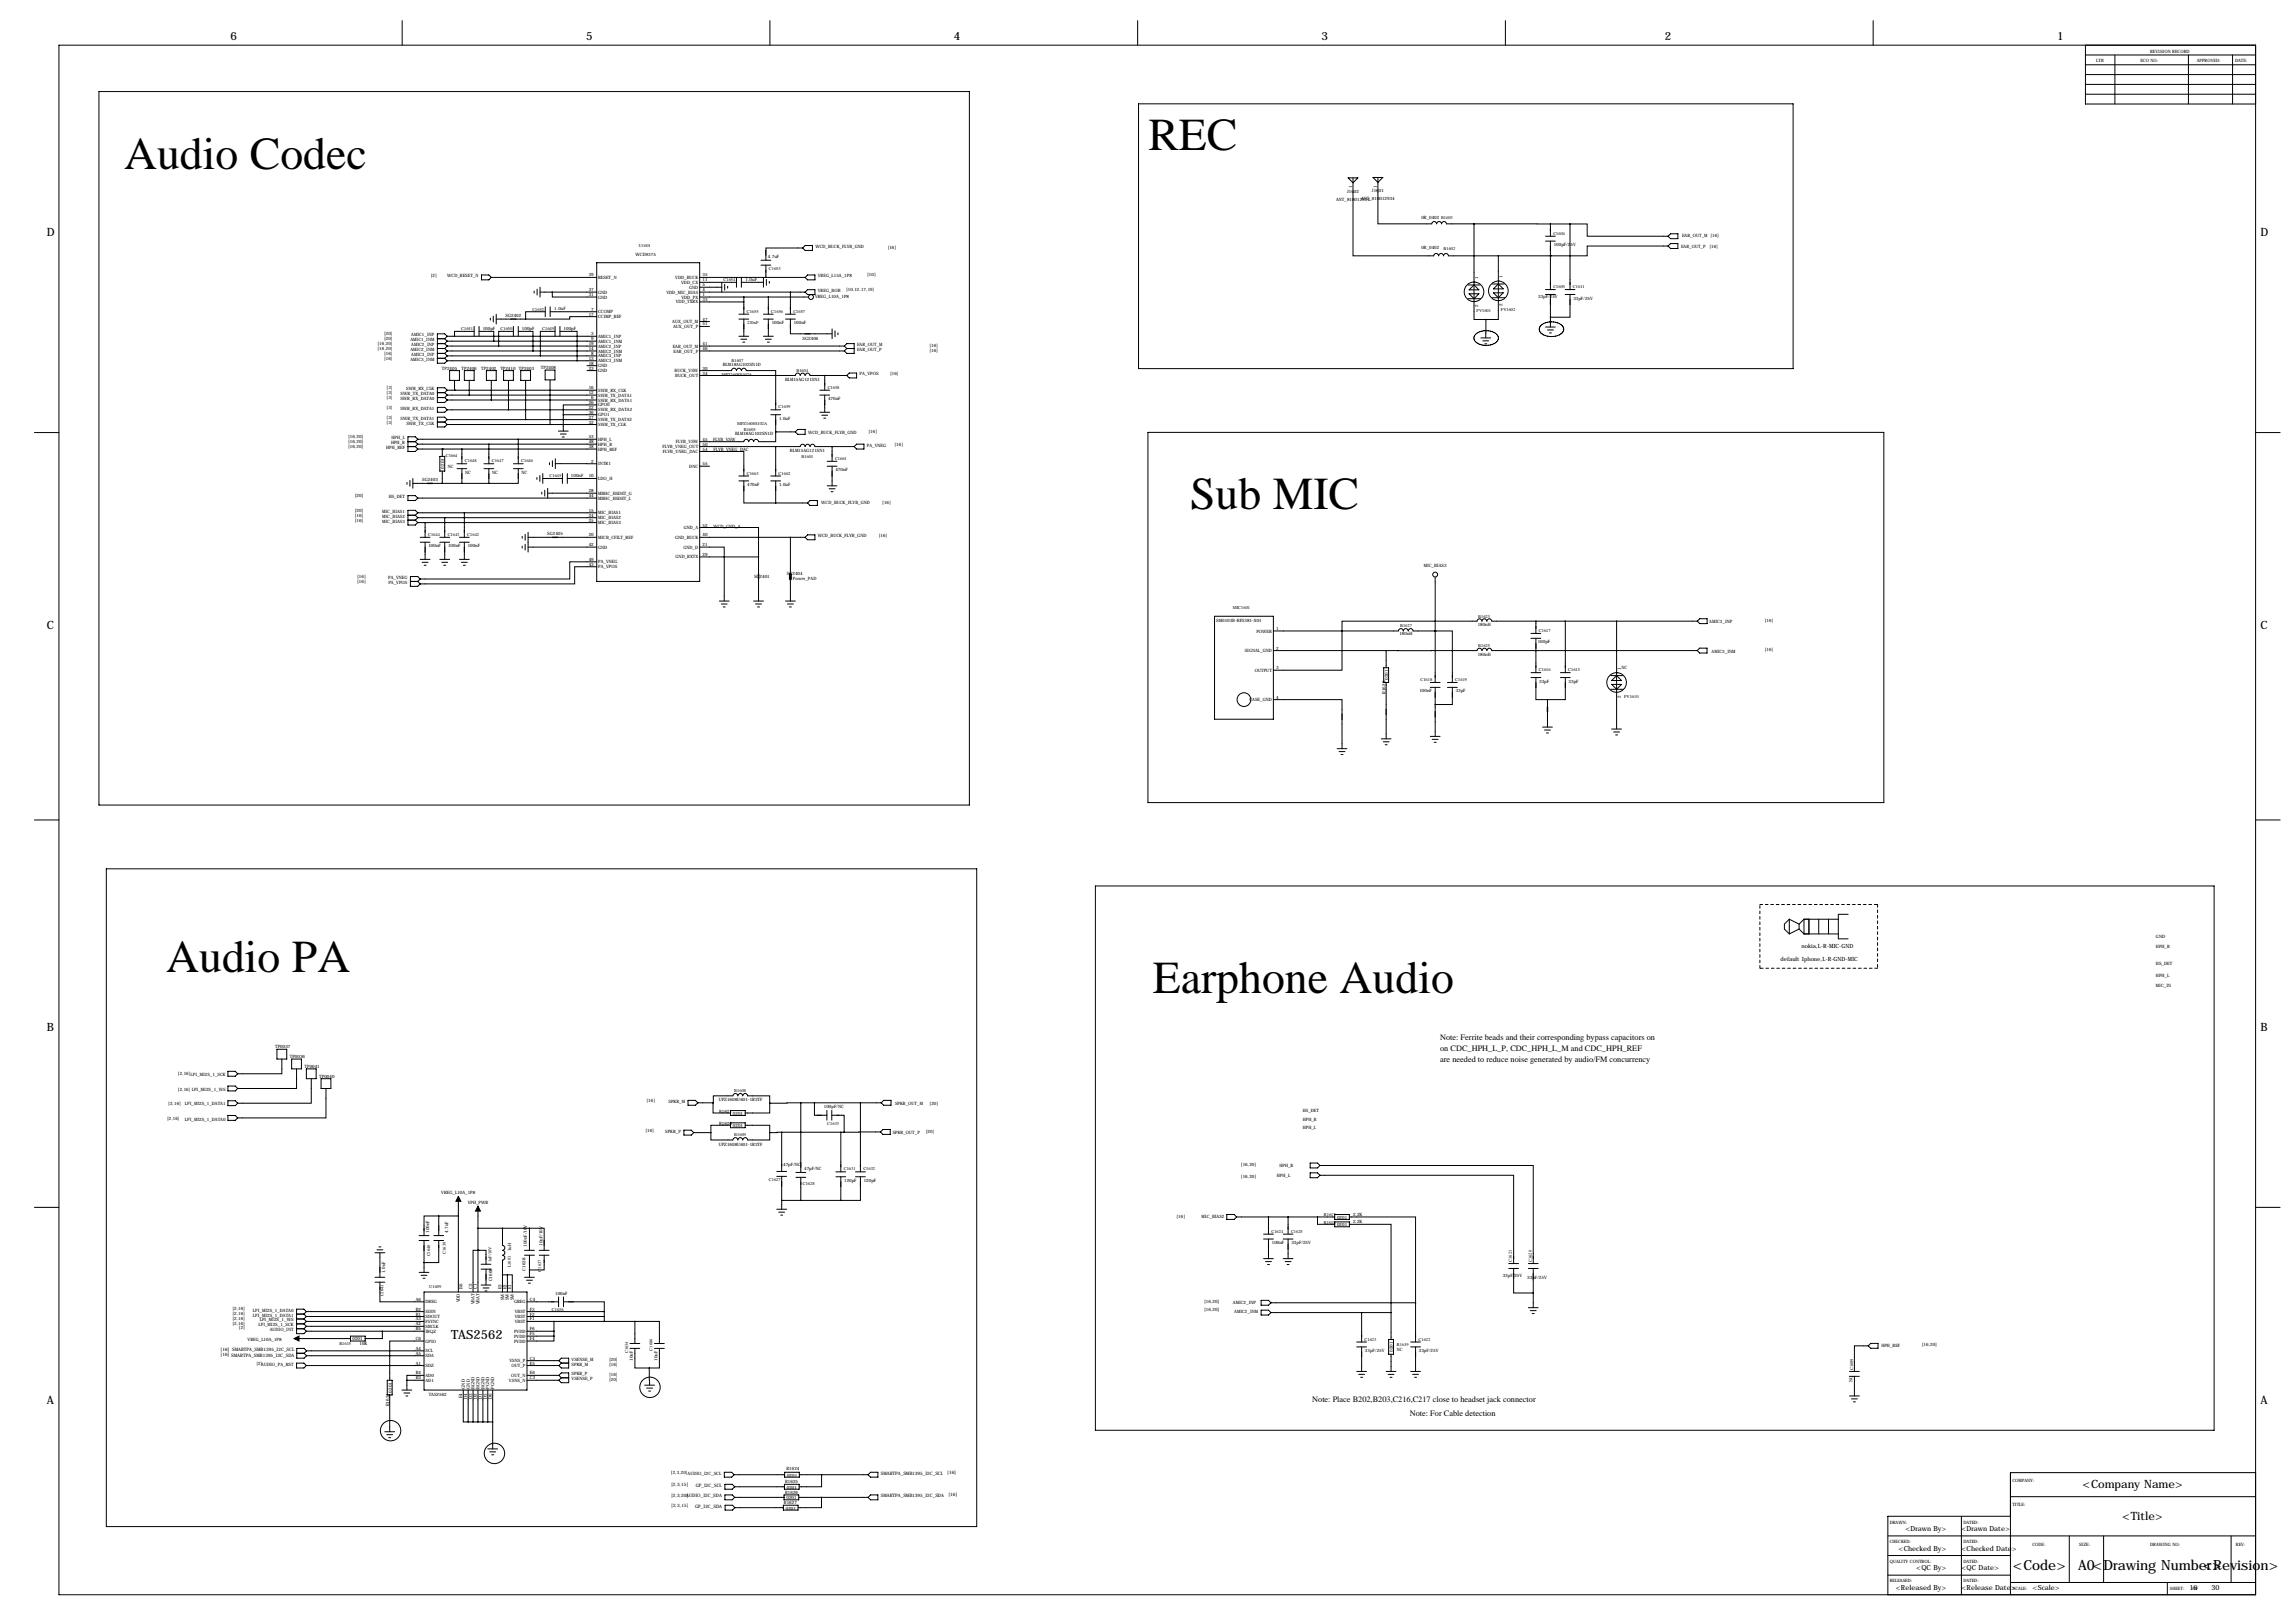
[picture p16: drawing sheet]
<svg xmlns="http://www.w3.org/2000/svg" width="1189mm" height="841mm" viewBox="0 0 1189 841" stroke-linecap="round" stroke-linejoin="round" font-family="sans-serif">
<defs><g id="words">
<g font-size="23.7">
<text x="595" y="78">REC</text>
<text x="64" y="88">Audio Codec</text>
<text x="616" y="264">Sub MIC</text>
<text x="86" y="503">Audio PA</text>
<text x="597" y="514">Earphone Audio</text>
</g>
<g font-size="7.3">
<text x="1043" y="813">&lt;Code&gt;</text>
<text x="1076" y="813">A0&lt;Drawing Number&gt;</text>
<text x="1141" y="813">&lt;Revision&gt;</text>
</g>
<text font-size="6.6" x="234" y="693">TAS2562</text>
<g font-size="5.9">
<text x="119" y="21">6</text>
<text x="304" y="21">5</text>
<text x="494" y="21">4</text>
<text x="685" y="21">3</text>
<text x="862" y="21">2</text>
<text x="1066" y="21">1</text>
<text x="24" y="122">D</text>
<text x="1171" y="122">D</text>
<text x="24" y="326">C</text>
<text x="1171" y="326">C</text>
<text x="24" y="534">B</text>
<text x="1171" y="534">B</text>
<text x="24" y="727">A</text>
<text x="1171" y="727">A</text>
<text x="1079" y="771">&lt;Company Name&gt;</text>
<text x="1099" y="787">&lt;Title&gt;</text>
</g>
<g font-size="4.3">
<text x="746" y="539">Note: Ferrite beads and their corresponding bypass capacitors on</text>
<text x="746" y="544">on CDC_HPH_L_P, CDC_HPH_L_M and CDC_HPH_REF</text>
<text x="746" y="550">are needed to reduce noise generated by audio/FM concurrency</text>
<text x="680" y="726">Note: Place B202,B203,C216,C217 close to headset jack connector</text>
<text x="730" y="734">Note: For Cable detection</text>
</g>
<g font-size="3.6">
<text x="987" y="793">&lt;Drawn By&gt;</text>
<text x="1016" y="793">&lt;Drawn Date&gt;</text>
<text x="983" y="803">&lt;Checked By&gt;</text>
<text x="1016" y="803">&lt;Checked Date&gt;</text>
<text x="993" y="813">&lt;QC By&gt;</text>
<text x="1016" y="813">&lt;QC Date&gt;</text>
<text x="982" y="824">&lt;Released By&gt;</text>
<text x="1016" y="824">&lt;Release Date&gt;</text>
<text x="1053" y="824">&lt;Scale&gt;</text>
<text x="1134" y="824">16</text>
<text x="1146" y="824">30</text>
</g>
<g font-size="3">
<text x="933" y="491">nokia,L-R-MIC-GND</text>
<text x="922" y="498">default Iphone,L-R-GND-MIC</text>
</g>
<g font-size="2.4">
<text x="114" y="700">[16] SMARTPA_SMB1395_I2C_SCL</text>
<text x="114" y="702">[16] SMARTPA_SMB1395_I2C_SDA</text>
<text x="456" y="764">SMARTPA_SMB1395_I2C_SCL</text>
<text x="491" y="764">[16]</text>
<text x="348" y="770">[2,3,15]</text>
<text x="360" y="770">GP_I2C_SCL</text>
<text x="348" y="775">[2,3,20]AUDIO_I2C_SDA</text>
<text x="456" y="776">SMARTPA_SMB1395_I2C_SDA</text>
<text x="491" y="775">[16]</text>
<text x="348" y="781">[2,3,15]</text>
<text x="360" y="781">GP_I2C_SDA</text>
</g>
<g font-size="2.3">
<text x="1114" y="27">REVISION RECORD</text>
<text x="1086" y="32">LTR</text>
<text x="1109" y="32">ECO NO:</text>
<text x="1138" y="32">APPROVED:</text>
<text x="1158" y="32">DATE:</text>
<text x="698" y="100">J1602</text>
<text x="700" y="98" transform="rotate(-90 700 98)">1</text>
<text x="711" y="100">J1601</text>
<text x="713" y="97" transform="rotate(-90 713 97)">1</text>
<text x="692" y="104">ANT_818012934</text>
<text x="705" y="104">ANT_818012934</text>
<text x="736" y="113">0R_0402 B1603</text>
<text x="805" y="122">C1604</text>
<text x="871" y="123">EAR_OUT_M [16]</text>
<text x="331" y="128">U1601</text>
<text x="422" y="128">WCD_BUCK_FLYB_GND</text>
<text x="460" y="129">[16]</text>
<text x="736" y="129">0R_0402</text>
<text x="748" y="129">B1602</text>
<text x="805" y="128">100pF/25V</text>
<text x="871" y="129">EAR_OUT_P</text>
<text x="886" y="129">[16]</text>
<text x="329" y="133">WCD9375</text>
<text x="398" y="134">4.7uF</text>
<text x="223" y="143">[2]</text>
<text x="232" y="144">WCD_RESET_N</text>
<text x="305" y="143">39</text>
<text x="364" y="143">35</text>
<text x="398" y="140">C1653</text>
<text x="424" y="144">VREG_L15A_1P8</text>
<text x="449" y="143">[10]</text>
<text x="310" y="144">RESET_N</text>
<text x="350" y="144">VDD_BUCK</text>
<text x="353" y="147">VDD_CX</text>
<text x="357" y="150">GND</text>
<text x="364" y="148">5</text>
<text x="364" y="146">11</text>
<text x="375" y="146">C1654</text>
<text x="386" y="145">1.0uF</text>
<text x="766" y="145" transform="rotate(-90 766 145)">1</text>
<text x="778" y="144" transform="rotate(-90 778 144)">1</text>
<text x="805" y="149">C1605</text>
<text x="815" y="149">C1611</text>
<text x="305" y="153">31</text>
<text x="305" y="151">37</text>
<text x="310" y="155">GND</text>
<text x="310" y="152">GND</text>
<text x="345" y="152">VDD_MIC_BIAS</text>
<text x="353" y="155">VDD_PX</text>
<text x="364" y="153">1</text>
<text x="364" y="151">4</text>
<text x="364" y="156">33</text>
<text x="422" y="154">VREG_L10A_1P8</text>
<text x="424" y="151">VREG_BOB</text>
<text x="438" y="151">[10,12,17,19]</text>
<text x="797" y="154">33pF/25V</text>
<text x="815" y="155">33pF/25V</text>
<text x="276" y="161">C1652</text>
<text x="287" y="161">1.0uF</text>
<text x="306" y="161">7</text>
<text x="350" y="157">VDD_TXRX</text>
<text x="387" y="162">C1655</text>
<text x="400" y="162">C1656</text>
<text x="411" y="162">C1657</text>
<text x="765" y="162">FV1601</text>
<text x="766" y="159" transform="rotate(-90 766 159)">2</text>
<text x="777" y="161">FV1602</text>
<text x="778" y="159" transform="rotate(-90 778 159)">2</text>
<text x="262" y="164">SG2402</text>
<text x="305" y="164">17</text>
<text x="310" y="162">CCOMP</text>
<text x="310" y="165">CCIMP_REF</text>
<text x="348" y="167">AUX_OUT_M</text>
<text x="364" y="166">47</text>
<text x="387" y="168">220nF</text>
<text x="400" y="168">100nF</text>
<text x="411" y="168">100nF</text>
<text x="199" y="174">[20]</text>
<text x="239" y="171">C1651</text>
<text x="250" y="171">100pF</text>
<text x="259" y="171">C1650</text>
<text x="270" y="171">100pF</text>
<text x="281" y="171">C1649</text>
<text x="292" y="171">100pF</text>
<text x="306" y="174">3</text>
<text x="349" y="170">AUX_OUT_P</text>
<text x="364" y="169">51</text>
<text x="196" y="179">[16,20]</text>
<text x="199" y="176">[20]</text>
<text x="213" y="177">AMIC1_INM</text>
<text x="213" y="174">AMIC1_INP</text>
<text x="213" y="179">AMIC2_INP</text>
<text x="305" y="179">19</text>
<text x="306" y="176">9</text>
<text x="310" y="175">AMIC1_INP</text>
<text x="310" y="178">AMIC1_INM</text>
<text x="364" y="179">41</text>
<text x="416" y="176">SG2406</text>
<text x="444" y="179">EAR_OUT_M</text>
<text x="481" y="180">[16]</text>
<text x="196" y="181">[16,20]</text>
<text x="199" y="184">[16]</text>
<text x="213" y="182">AMIC2_INM</text>
<text x="213" y="184">AMIC3_INP</text>
<text x="305" y="181">14</text>
<text x="306" y="184">8</text>
<text x="310" y="185">AMIC3_INP</text>
<text x="310" y="183">AMIC2_INM</text>
<text x="310" y="180">AMIC2_INP</text>
<text x="349" y="180">EAR_OUT_M</text>
<text x="349" y="183">EAR_OUT_P</text>
<text x="364" y="181">46</text>
<text x="444" y="182">EAR_OUT_P</text>
<text x="481" y="182">[16]</text>
<text x="199" y="186">[16]</text>
<text x="213" y="187">AMIC3_INM</text>
<text x="229" y="191">TP2405</text>
<text x="239" y="191">TP2406</text>
<text x="249" y="191">TP2402</text>
<text x="259" y="191">TP2410 TP2403</text>
<text x="280" y="191">TP2408</text>
<text x="305" y="186">13</text>
<text x="305" y="189">18</text>
<text x="305" y="191">23</text>
<text x="310" y="188">AMIC3_INM</text>
<text x="310" y="190">GND</text>
<text x="364" y="191">30</text>
<text x="374" y="190">BLM18AG102SN1D</text>
<text x="379" y="187">B1607</text>
<text x="310" y="193">GND</text>
<text x="349" y="193">BUCK_VSW</text>
<text x="350" y="195">BUCK_OUT</text>
<text x="364" y="194">34</text>
<text x="374" y="195">MPZ1608S102A</text>
<text x="407" y="197">BLM15AG121SN1</text>
<text x="413" y="193">B1604</text>
<text x="445" y="194">PA_VPOS</text>
<text x="461" y="194">[16]</text>
<text x="200" y="202">[3]</text>
<text x="210" y="202">SWR_RX_CLK</text>
<text x="305" y="202">16</text>
<text x="310" y="203">SWR_RX_CLK</text>
<text x="429" y="201">C1658</text>
<text x="200" y="204">[3]</text>
<text x="200" y="207">[3]</text>
<text x="207" y="207">SWR_RX_DATA0</text>
<text x="208" y="205">SWR_TX_DATA0</text>
<text x="305" y="204">12</text>
<text x="305" y="209">26</text>
<text x="306" y="207">6</text>
<text x="310" y="208">SWR_RX_DATA1</text>
<text x="310" y="205">SWR_TX_DATA1</text>
<text x="429" y="207">470nF</text>
<text x="200" y="212">[3]</text>
<text x="207" y="212">SWR_RX_DATA1</text>
<text x="305" y="212">22</text>
<text x="305" y="214">36</text>
<text x="310" y="213">SWR_RX_DATA2</text>
<text x="310" y="211">GPO0</text>
<text x="310" y="216">GPO1</text>
<text x="403" y="212">C1659</text>
<text x="200" y="217">[3]</text>
<text x="200" y="219">[3]</text>
<text x="208" y="217">SWR_TX_DATA1</text>
<text x="211" y="220">SWR_TX_CLK</text>
<text x="305" y="217">27</text>
<text x="305" y="219">32</text>
<text x="310" y="218">SWR_TX_DATA2</text>
<text x="310" y="221">SWR_TX_CLK</text>
<text x="382" y="220">MPZ1608S102A</text>
<text x="404" y="217">1.0uF</text>
<text x="180" y="227">[16,20]</text>
<text x="203" y="228">HPH_L</text>
<text x="305" y="227">53</text>
<text x="381" y="226">BLM18AG102SN1D</text>
<text x="385" y="223">B1605</text>
<text x="419" y="225">WCD_BUCK_FLYB_GND</text>
<text x="450" y="224">[16]</text>
<text x="180" y="230">[16,20]</text>
<text x="180" y="232">[16,20]</text>
<text x="200" y="233">HPH_REF</text>
<text x="203" y="230">HPH_R</text>
<text x="305" y="232">38</text>
<text x="305" y="230">48</text>
<text x="310" y="233">HPH_REF</text>
<text x="310" y="231">HPH_R</text>
<text x="310" y="228">HPH_L</text>
<text x="343" y="232">FLYB_VNEG_OUT</text>
<text x="350" y="230">FLYB_VSW</text>
<text x="364" y="228">45</text>
<text x="364" y="231">50</text>
<text x="364" y="233">54</text>
<text x="369" y="229">FLYB_VSW</text>
<text x="370" y="234">FLYB_VNEG_DAC</text>
<text x="449" y="231">PA_VNEG</text>
<text x="463" y="231">[16]</text>
<text x="231" y="237">C1664</text>
<text x="241" y="239">C1648</text>
<text x="255" y="239">C1647</text>
<text x="270" y="239">C1646</text>
<text x="306" y="240">2</text>
<text x="343" y="235">FLYB_VNEG_DAC</text>
<text x="409" y="234">BLM15AG121SN1</text>
<text x="415" y="237">B1601</text>
<text x="433" y="238">C1661</text>
<text x="230" y="243" transform="rotate(-90 230 243)">0201</text>
<text x="232" y="243">NC</text>
<text x="241" y="245">NC</text>
<text x="255" y="245">NC</text>
<text x="270" y="245">NC</text>
<text x="310" y="241">INTR1</text>
<text x="357" y="242">DNC</text>
<text x="364" y="241">55</text>
<text x="387" y="246">C1663</text>
<text x="403" y="246">C1662</text>
<text x="433" y="244">470nF</text>
<text x="219" y="249">SG2403</text>
<text x="285" y="247">C1645</text>
<text x="296" y="247">100nF</text>
<text x="305" y="247">10</text>
<text x="310" y="249">LDO_H</text>
<text x="387" y="252">470nF</text>
<text x="404" y="252">1.0uF</text>
<text x="184" y="258">[20]</text>
<text x="201" y="258">HS_DET</text>
<text x="305" y="255">28</text>
<text x="305" y="257">44</text>
<text x="310" y="256">MBHC_HSDET_G</text>
<text x="310" y="259">MBHC_HSDET_L</text>
<text x="425" y="261">WCD_BUCK_FLYB_GND</text>
<text x="457" y="261">[16]</text>
<text x="184" y="265">[20]</text>
<text x="184" y="268">[16]</text>
<text x="198" y="266">MIC_BIAS1</text>
<text x="198" y="268">MIC_BIAS2</text>
<text x="305" y="265">15</text>
<text x="305" y="268">24</text>
<text x="310" y="266">MIC_BIAS1</text>
<text x="310" y="269">MIC_BIAS2</text>
<text x="184" y="270">[16]</text>
<text x="198" y="271">MIC_BIAS3</text>
<text x="305" y="270">25</text>
<text x="310" y="271">MIC_BIAS3</text>
<text x="354" y="274">GND_A</text>
<text x="364" y="273">52</text>
<text x="370" y="273">WCD_GND_A</text>
<text x="222" y="278">C1644</text>
<text x="232" y="278">C1643</text>
<text x="242" y="278">C1642</text>
<text x="283" y="277">SG2405</text>
<text x="305" y="278">20</text>
<text x="310" y="279">MICB_CFILT_REF</text>
<text x="350" y="279">GND_BUCK</text>
<text x="364" y="278">40</text>
<text x="424" y="278">WCD_BUCK_FLYB_GND</text>
<text x="455" y="278">[16]</text>
<text x="222" y="283">100nF</text>
<text x="232" y="283">100nF</text>
<text x="242" y="283">100nF</text>
<text x="305" y="283">42</text>
<text x="310" y="284">GND</text>
<text x="354" y="284">GND_D</text>
<text x="364" y="283">21</text>
<text x="364" y="288">29</text>
<text x="305" y="293">43</text>
<text x="305" y="291">49</text>
<text x="310" y="292">PA_VNEG</text>
<text x="350" y="289">GND_RXTX</text>
<text x="738" y="294">MIC_BIAS3</text>
<text x="185" y="299">[16]</text>
<text x="201" y="300">PA_VNEG</text>
<text x="310" y="294">PA_VPOS</text>
<text x="391" y="299">SG2401</text>
<text x="408" y="298">SG2404</text>
<text x="185" y="302">[16]</text>
<text x="201" y="302">PA_VPOS</text>
<text x="411" y="300">Power_PAD</text>
<text x="639" y="315">MIC1601</text>
<text x="630" y="322">SM0103B-RFS381-X01</text>
<text x="766" y="320">B1623</text>
<text x="885" y="322">AMIC3_INP</text>
<text x="914" y="322">[16]</text>
<text x="651" y="328">POWER</text>
<text x="661" y="326">1</text>
<text x="725" y="329">180nH</text>
<text x="725" y="325">B1627</text>
<text x="765" y="324">180nH</text>
<text x="797" y="327">C1617</text>
<text x="766" y="335">B1625</text>
<text x="797" y="333">100pF</text>
<text x="645" y="338">SIGNAL_GND</text>
<text x="661" y="336">2</text>
<text x="765" y="340">180nH</text>
<text x="887" y="338">AMIC3_INM</text>
<text x="914" y="337">[16]</text>
<text x="650" y="348">OUTPUT</text>
<text x="661" y="347">3</text>
<text x="797" y="348">C1616</text>
<text x="812" y="348">C1615</text>
<text x="840" y="347" transform="rotate(-90 840 347)">1</text>
<text x="840" y="346">NC</text>
<text x="719" y="352" transform="rotate(-90 719 352)">0201</text>
<text x="736" y="353">C1618</text>
<text x="754" y="353">C1619</text>
<text x="797" y="354">33pF</text>
<text x="813" y="354">33pF</text>
<text x="718" y="359" transform="rotate(-90 718 359)">R1628</text>
<text x="735" y="359">100nF</text>
<text x="754" y="359">33pF</text>
<text x="647" y="363">CASE_GND</text>
<text x="661" y="362">4</text>
<text x="840" y="361" transform="rotate(-90 840 361)">2</text>
<text x="841" y="361">FV1610</text>
<text x="1117" y="486">GND</text>
<text x="1117" y="491">HPH_R</text>
<text x="1117" y="500">HS_DET</text>
<text x="1117" y="506">HPH_L</text>
<text x="1117" y="511">MIC_IN</text>
<text x="143" y="543">TP0037</text>
<text x="150" y="548">TP0036</text>
<text x="92" y="557">[2,16]LPI_MI2S_1_SCK</text>
<text x="158" y="553">TP0041</text>
<text x="165" y="558">TP0040</text>
<text x="92" y="565">[2,16] LPI_MI2S_1_WS</text>
<text x="380" y="565">B1608</text>
<text x="87" y="572">[2,16]</text>
<text x="96" y="573">LPI_MI2S_1_DATA1</text>
<text x="335" y="571">[16]</text>
<text x="346" y="571">SPKR_M</text>
<text x="372" y="571">UPZ1608U601-1R3TF</text>
<text x="427" y="574">100pF/NC</text>
<text x="464" y="572">SPKR_OUT_M</text>
<text x="482" y="572">[20]</text>
<text x="675" y="576">HS_DET</text>
<text x="87" y="580">[2,16]</text>
<text x="96" y="580">LPI_MI2S_1_DATA0</text>
<text x="373" y="576">R1621</text>
<text x="380" y="578">0201</text>
<text x="675" y="581">HPH_R</text>
<text x="334" y="587">[16]</text>
<text x="345" y="587">SPKR_P</text>
<text x="373" y="583">R1620</text>
<text x="380" y="584">0201</text>
<text x="429" y="583">C1633</text>
<text x="462" y="587">SPKR_OUT_P</text>
<text x="480" y="587">[20]</text>
<text x="675" y="585">HPH_L</text>
<text x="372" y="593">UPZ1608U601-1R3TF</text>
<text x="380" y="588">B1609</text>
<text x="406" y="604">47pF/NC</text>
<text x="643" y="604">[16,20]</text>
<text x="663" y="605">HPH_R</text>
<text x="398" y="612">C1627</text>
<text x="417" y="606">47pF/NC</text>
<text x="437" y="606">C1631</text>
<text x="447" y="606">C1632</text>
<text x="643" y="610">[16,20]</text>
<text x="661" y="610">HPH_L</text>
<text x="416" y="614">C1628</text>
<text x="437" y="612">120pF</text>
<text x="447" y="612">120pF</text>
<text x="229" y="618">VREG_L10A_1P8</text>
<text x="242" y="623">VPH_PWR</text>
<text x="701" y="630">2.2K</text>
<text x="609" y="631">[16]</text>
<text x="622" y="631">MIC_BIAS2</text>
<text x="686" y="630">R1617</text>
<text x="686" y="634">R1618</text>
<text x="693" y="631">0201</text>
<text x="693" y="635">0201</text>
<text x="701" y="634">2.2K</text>
<text x="222" y="639" transform="rotate(-90 222 639)">100nF</text>
<text x="232" y="639" transform="rotate(-90 232 639)">4.7uF</text>
<text x="659" y="638">C1624</text>
<text x="669" y="638">C1625</text>
<text x="273" y="646" transform="rotate(-90 273 646)">100nF/10V</text>
<text x="281" y="645" transform="rotate(-90 281 645)">10uF/10V</text>
<text x="659" y="644">100nF</text>
<text x="669" y="644">33pF/25V</text>
<text x="223" y="651" transform="rotate(-90 223 651)">C1640</text>
<text x="231" y="649" transform="rotate(-90 231 649)">C1639</text>
<text x="255" y="654" transform="rotate(-90 255 654)">1uF/10V</text>
<text x="265" y="648" transform="rotate(-90 265 648)">1uH</text>
<text x="783" y="654" transform="rotate(-90 783 654)">C1621</text>
<text x="793" y="654" transform="rotate(-90 793 654)">C1620</text>
<text x="199" y="659" transform="rotate(-90 199 659)">1.0uF</text>
<text x="265" y="657" transform="rotate(-90 265 657)">L1601</text>
<text x="272" y="658" transform="rotate(-90 272 658)">C1638</text>
<text x="280" y="659" transform="rotate(-90 280 659)">C1637</text>
<text x="255" y="664" transform="rotate(-90 255 664)">C1666</text>
<text x="778" y="661">33pF/25V</text>
<text x="791" y="663">33pF/25V</text>
<text x="199" y="672" transform="rotate(-90 199 672)">C1641</text>
<text x="222" y="667">U1609</text>
<text x="240" y="668" transform="rotate(-90 240 668)">B6</text>
<text x="245" y="668" transform="rotate(-90 245 668)">C2</text>
<text x="247" y="668" transform="rotate(-90 247 668)">C1</text>
<text x="260" y="668" transform="rotate(-90 260 668)">E3</text>
<text x="262" y="668" transform="rotate(-90 262 668)">E2</text>
<text x="265" y="668" transform="rotate(-90 265 668)">E1</text>
<text x="288" y="671">100nF</text>
<text x="215" y="674">A6</text>
<text x="220" y="675">DREG</text>
<text x="238" y="675" transform="rotate(-90 238 675)">VDD</text>
<text x="246" y="676" transform="rotate(-90 246 676)">VBAT</text>
<text x="248" y="676" transform="rotate(-90 248 676)">VBAT</text>
<text x="261" y="674" transform="rotate(-90 261 674)">SW</text>
<text x="264" y="674" transform="rotate(-90 264 674)">SW</text>
<text x="266" y="674" transform="rotate(-90 266 674)">SW</text>
<text x="266" y="675">GREG</text>
<text x="275" y="674">C4</text>
<text x="624" y="675">[16,20]</text>
<text x="639" y="676">AMIC2_INP</text>
<text x="120" y="678">[2,16]</text>
<text x="120" y="681">[2,16]</text>
<text x="120" y="684">[2,16]</text>
<text x="131" y="679">LPI_MI2S_1_DATA0</text>
<text x="131" y="682">LPI_MI2S_1_DATA1</text>
<text x="215" y="684">A3</text>
<text x="215" y="679">B2</text>
<text x="215" y="681">B1</text>
<text x="220" y="680">SDIN</text>
<text x="220" y="683">SDOUT</text>
<text x="267" y="680">VBST</text>
<text x="267" y="683">VBST</text>
<text x="275" y="679">F3</text>
<text x="275" y="681">F2</text>
<text x="275" y="684">F1</text>
<text x="286" y="679">C1636</text>
<text x="624" y="679">[16,20]</text>
<text x="639" y="680">AMIC2_INM</text>
<text x="120" y="686">[2,16]</text>
<text x="124" y="689">[2]</text>
<text x="134" y="687">LPI_MI2S_1_SCK</text>
<text x="135" y="684">LPI_MI2S_1_WS</text>
<text x="140" y="690">AUDIO_INT</text>
<text x="215" y="686">A2</text>
<text x="215" y="689">B5</text>
<text x="220" y="685">FSYNC</text>
<text x="220" y="688">SBCLK</text>
<text x="267" y="685">VBST</text>
<text x="275" y="689">F6</text>
<text x="128" y="695">VREG_L10A_1P8</text>
<text x="183" y="694">0201</text>
<text x="215" y="694">C6</text>
<text x="220" y="690">IRQZ</text>
<text x="220" y="695">GPIO</text>
<text x="266" y="693">PVDD</text>
<text x="266" y="695">PVDD</text>
<text x="266" y="690">PVDD</text>
<text x="275" y="692">F5</text>
<text x="275" y="694">F4</text>
<text x="707" y="694">C1623</text>
<text x="735" y="694">C1622</text>
<text x="176" y="697">R1615</text>
<text x="186" y="697">10K</text>
<text x="215" y="699">A4</text>
<text x="215" y="702">A5</text>
<text x="220" y="701">SCL</text>
<text x="325" y="701" transform="rotate(-90 325 701)">C1634</text>
<text x="338" y="700" transform="rotate(-90 338 700)">C1686</text>
<text x="707" y="700">33pF/25V</text>
<text x="722" y="700" transform="rotate(-90 722 700)">0201</text>
<text x="724" y="697">R1619</text>
<text x="724" y="700">NC</text>
<text x="735" y="700">33pF/25V</text>
<text x="975" y="698">HPH_REF</text>
<text x="996" y="697">[16,20]</text>
<text x="133" y="707">[2]AUDIO_PA_RST</text>
<text x="215" y="707">A1</text>
<text x="220" y="703">SDA</text>
<text x="264" y="706">VSNS_P</text>
<text x="275" y="707">E5</text>
<text x="275" y="704">C5</text>
<text x="296" y="705">VSENSE_M</text>
<text x="296" y="707">SPKR_M</text>
<text x="316" y="705">[20]</text>
<text x="316" y="708">[16]</text>
<text x="328" y="705" transform="rotate(-90 328 705)">10uF</text>
<text x="341" y="705" transform="rotate(-90 341 705)">10uF</text>
<text x="215" y="712">B4</text>
<text x="220" y="708">SDZ</text>
<text x="220" y="713">AD0</text>
<text x="265" y="713">OUT_N</text>
<text x="265" y="708">OUT_P</text>
<text x="275" y="712">E6</text>
<text x="296" y="712">SPKR_P</text>
<text x="316" y="713">[16]</text>
<text x="960" y="710" transform="rotate(-90 960 710)">C1689</text>
<text x="215" y="714">B3</text>
<text x="220" y="716">AD1</text>
<text x="241" y="719" transform="rotate(-90 241 719)">GND</text>
<text x="243" y="719" transform="rotate(-90 243 719)">GND</text>
<text x="246" y="719" transform="rotate(-90 246 719)">BGND</text>
<text x="248" y="719" transform="rotate(-90 248 719)">BGND</text>
<text x="251" y="719" transform="rotate(-90 251 719)">BGND</text>
<text x="253" y="719" transform="rotate(-90 253 719)">PGND</text>
<text x="256" y="719" transform="rotate(-90 256 719)">PGND</text>
<text x="264" y="716">VSNS_N</text>
<text x="275" y="714">C3</text>
<text x="296" y="715">VSENSE_P</text>
<text x="316" y="715">[20]</text>
<text x="960" y="716" transform="rotate(-90 960 716)">NC</text>
<text x="203" y="721" transform="rotate(-90 203 721)">0201</text>
<text x="222" y="723">TAS2562</text>
<text x="239" y="724" transform="rotate(-90 239 724)">E4</text>
<text x="242" y="724" transform="rotate(-90 242 724)">D4</text>
<text x="245" y="724" transform="rotate(-90 245 724)">D3</text>
<text x="247" y="724" transform="rotate(-90 247 724)">D2</text>
<text x="250" y="724" transform="rotate(-90 250 724)">D1</text>
<text x="252" y="724" transform="rotate(-90 252 724)">D5</text>
<text x="255" y="724" transform="rotate(-90 255 724)">D6</text>
<text x="202" y="728" transform="rotate(-90 202 728)">R1631</text>
<text x="407" y="761">R1624</text>
<text x="348" y="764">[2,3,20]AUDIO_I2C_SCL</text>
<text x="408" y="765">0201</text>
<text x="1042" y="768">COMPANY:</text>
<text x="407" y="768">R1625</text>
<text x="407" y="774">R1626</text>
<text x="408" y="771">0201</text>
<text x="406" y="779">R1627</text>
<text x="407" y="777">0201</text>
<text x="407" y="782">0201</text>
<text x="1042" y="780">TITLE:</text>
<text x="979" y="789">DRAWN:</text>
<text x="1017" y="789">DATED:</text>
<text x="979" y="799">CHECKED:</text>
<text x="1017" y="799">DATED:</text>
<text x="1053" y="801">CODE:</text>
<text x="1077" y="801">SIZE:</text>
<text x="1114" y="801">DRAWING NO:</text>
<text x="1158" y="801">REV:</text>
<text x="979" y="810">QUALITY CONTROL:</text>
<text x="1017" y="810">DATED:</text>
<text x="979" y="820">RELEASED:</text>
<text x="1017" y="820">DATED:</text>
<text x="1043" y="823">SCALE:</text>
<text x="1124" y="823">SHEET:</text>
<text x="1136" y="823">OF</text>
</g>
</g></defs>
<g fill="none" stroke="#000" stroke-width=".52">
<path d="M208 11v12M399 11v12M589 11v12M780 11v12M970 11v12M31 23h1137v803h-1137zM1080 23v31h88M1080 39h88M1080 28h88M1080 34h88M1096 28v26M1134 28v26"/>
<path d="M1157 28v26M51 47h451v370h-451zM590 54h339v137h-339zM1080 44h88M1080 49h88M698 92h5l-2 3zM701 92v41h42a1.3 1.3 0 0 1 1-2 1.3 1.3 0 0 1 1 2 1.4 1.4 0 0 1 2-2 1.3 1.3 0 0 1 1 2 1.3 1.3 0 0 1 1-2 1.3 1.3 0 0 1 1 2h53M711 92h5l-2 2zM714 92v24h28a1.3 1.3 0 0 1 1-1 1.3 1.3 0 0 1 1 1 1.3 1.3 0 0 1 1-1 1.3 1.3 0 0 1 2 1 1.3 1.3 0 0 1 1-1 1.3 1.3 0 0 1 1 1h15M764 116v49h6M764 116h39M803 116v6"/>
<path d="M803 116h10M813 116h9v6h42M813 116v34M309 136h53v165h-53zM394 137h5M394 135h5M397 137v7M416 128h-19v7M417 127h4v3h-4l-1-2zM776 133v32h-6M801 122h5M801 125h5"/>
<path d="M803 133h.1M803 125v25M864 127h-42v6h-19M864 127l1-1h4v3h-4zM864 122l1-1h4v3h-4zM249 142h4l2 2-2 1h-4zM255 144h54M277 151v1M278 150v3M280 151h29M280 149v5M282 159v5"/>
<path d="M285 159v5M286 151v3h23M362 154h57M362 151h55M362 149h12M362 146h20M362 156h23M362 144h55M374 146v5M375 147v3M377 148v1M382 144v5"/>
<path d="M384 146h11M384 144v5M385 154v9M395 144v5M397 145v3M398 154v9M399 146v1M409 151v12M418 150h4v3h-4l-1-2zM418 142h4v3h-4l-1-1zM761 155h6M761 148h6"/>
<path d="M761 152h5l-2 3zM761 150l3-2 2 2zM764 146h.1M773 154h6M773 147h6M774 152h5l-3 2zM776 146h1M776 147l3 3h-5zM801 150h5M801 153h5M803 153v16M811 150h5"/>
<path d="M811 153h5M813 153v11h-10M227 175h3M227 178h3M230 175l2 2M230 178l2 1M232 174h77M232 177h77M232 179h77M232 174l-2-1h-3v15h3l2-1M232 174l-2 1M232 177l-2 1"/>
<path d="M232 179l-2 2M246 172h-11v2M246 169v5M248 172h8v5M248 169v5M254 165v1M256 164v3M257 165h8M257 163v5M266 172h-8v7M266 169v5M267 165h5"/>
<path d="M268 172h8v10M268 169v5M282 161h-10v4M285 161h24M288 172h-8v12M288 169v5M290 172h9v15M290 169v5M309 164h-14v1h-23M362 179h75M362 167h6M362 169h6"/>
<path d="M383 174h5M383 165h5M383 163h5M384 176h3M385 177h1M385 165v9M395 174h6M395 165h6M395 163h6M396 176h4M398 177h1M398 165v9"/>
<path d="M407 165h5M407 163h5M409 165v8h8M420 173h11M431 170v5M433 171v3M434 172v1M437 179l2-1h3v5h-3l-2-1M437 179l2 2M764 173a8 8 0 0 1 12 1 5 5 0 0 1-6 5 5 5 0 0 1-6-5zM767 175h5M768 177h3"/>
<path d="M769 178h1M770 165v10M798 169a8 8 0 0 1 12 1 5 5 0 0 1-6 4 5 5 0 0 1-6-5zM801 169h5M802 171h3M803 172h1M227 181h3M227 183h3M227 186h3M230 181l2 1M230 183l2 1M230 186l2 1"/>
<path d="M232 184h77M232 187h77M232 182h77M232 182l-2 1M232 184l-2 2M233 192h5v5h-5zM235 197v5M241 192h5v5h-5zM243 197v8M252 192h5v5h-5zM255 197v10M261 192h5v5h-5z"/>
<path d="M263 197v15M270 192h5v5h-5zM272 197v20M282 192h5v5h-5zM285 197v23M304 189h5M304 192h5M362 192h17a1.3 1.3 0 0 1 1-1 1.3 1.3 0 0 1 2 1 1.3 1.3 0 0 1 1-1 1.3 1.3 0 0 1 1 1 1.3 1.3 0 0 1 1-1 1.3 1.3 0 0 1 2 1h15v2M362 194h50a1.3 1.3 0 0 1 1-1 1.3 1.3 0 0 1 2 1 1.3 1.3 0 0 1 1-1 1.3 1.3 0 0 1 1 1 1.3 1.3 0 0 1 1-1 1.3 1.3 0 0 1 2 1h19M362 182h75M402 194h.1M402 194v18"/>
<path d="M427 194v8M439 181h3M439 181l-2 1M439 194l1-1h4v3h-4zM227 211h3l2 1-2 2h-3zM227 203h3M227 206h3M227 219h3M230 203l2 2M230 206l2 1M230 219l2 1M232 207h77"/>
<path d="M232 205h77M232 202h77M232 212h77M232 217h77M232 220h77M232 202l-2-1h-3v7h3l2-1M232 217l-2-1h-3v5h3l2-1M232 202l-2 1M232 205l-2 1M232 217l-2 2M235 202h.1M292 215h17"/>
<path d="M292 215v8M309 210h-17v5M399 212h5M399 215h5M402 215v9M425 205h5M425 202h5M425 214h5M426 215h3M427 217h1M427 205v9M18 224h13"/>
<path d="M211 229h4M211 231h4M215 229l1 1M215 231l1 2M216 233h93M216 230h93M216 228h93M216 228l-1-2h-4v8h4l1-1M216 228l-1 1M216 230l-1 1M228 236h2v8h-2zM229 233h.1"/>
<path d="M229 233v3M239 233v7M253 230v10M268 228v12M285 240v1M286 239v3M288 238v5M289 223h5M290 225h3M291 226h1M362 231h53a1.3 1.3 0 0 1 1-1 1.3 1.3 0 0 1 1 1 1.3 1.3 0 0 1 1-1 1.3 1.3 0 0 1 2 1 1.3 1.3 0 0 1 1-1 1.3 1.3 0 0 1 1 1h20M362 234h23v13"/>
<path d="M402 224v5h-9a1.3 1.3 0 0 0-1-1 1.3 1.3 0 0 0-2 1 1.3 1.3 0 0 0-1-1 1.3 1.3 0 0 0-1 1 1.3 1.3 0 0 0-1-1 1.3 1.3 0 0 0-2 1h-23M402 231v16M402 224h10M413 222h4v3h-4l-1-1zM428 239h6M431 231v8M442 231l2-1h4v3h-4zM595 224h381v192h-381zM1168 224h13M211 250v1M211 257h4l1 1-1 1h-4zM212 249v3"/>
<path d="M214 250h7M214 248v5M216 258h93M224 250h29M229 244v6M237 240h5M237 243h5M239 243v7M251 240h5M251 243h5M253 243v7M266 240h5"/>
<path d="M266 243h5M268 243v7h-15M278 247v1M280 246v3M281 255v1M281 248h10M281 245v5M282 254v3M284 255h25M284 253v5M288 240h21M291 245v5"/>
<path d="M294 248h15M294 245v5M362 241h6M383 247h5M383 249h5M385 249v12h17M399 247h5M399 249h5M402 249v12M428 241h6M428 252h6M430 253h3"/>
<path d="M431 255h1M431 241v11M211 267h4M211 269h4M215 267l1 1M215 269l1 2M216 266h93M216 268h93M216 271h93M216 266l-1-2h-4v8h4l1-1M216 266l-1 1M216 268l-1 1"/>
<path d="M218 278h5M220 271v7M228 278h5M230 268v10M238 278h5M241 266v12M271 278v1M272 277v3M274 278h12M274 276v10M289 278h20M362 273h31v15"/>
<path d="M362 278h55M402 261h16M409 278v19M418 261l2-2h3v3h-3zM418 277h4v3h-4l-1-2zM218 281h5M218 300l-2 1M218 300l-2-1h-3v5h3l2-2M218 290h5M219 291h3M220 293h1M220 281v9"/>
<path d="M228 281h5M228 290h5M229 291h3M230 293h1M230 281v9M238 281h5M238 290h5M239 291h3M240 293h1M241 281v9M271 283v1M272 282v3"/>
<path d="M274 283h35M309 291h-14v9h-77M309 294h-11v8h-80M362 283h13v28M362 288h31M393 288v9M393 300v11M409 300v11M743 299v54M213 301h3M216 301l2 1M373 311h5"/>
<path d="M374 313h3M375 314h1M390 311h5M391 313h3M392 314h1M407 311h5M408 313h3M409 314h1M629 319h31v54h-31zM660 327h64a1.3 1.3 0 0 1 2-1 1.3 1.3 0 0 1 1 1 1.3 1.3 0 0 1 1-1 1.3 1.3 0 0 1 1 1 1.3 1.3 0 0 1 2-1 1.3 1.3 0 0 1 1 1h11M660 337h58M718 337h47a1.3 1.3 0 0 1 1-1 1.3 1.3 0 0 1 2 1 1.3 1.3 0 0 1 1-1 1.3 1.3 0 0 1 1 1 1.3 1.3 0 0 1 1-1 1.3 1.3 0 0 1 2 1h106"/>
<path d="M718 337v9M743 327h9v26M743 327h.1M793 328h5M793 331h5M796 337h.1M796 322v6M796 331v17M811 322v26M837 322v56M879 337l1-1h4v2h-4zM879 322h-106a1.3 1.3 0 0 0-2-1 1.3 1.3 0 0 0-1 1 1.3 1.3 0 0 0-1-1 1.3 1.3 0 0 0-1 1 1.3 1.3 0 0 0-2-1 1.3 1.3 0 0 0-1 1h-70v25h-35"/>
<path d="M881 320h3v3h-3l-2-1zM717 346h2v7h-2zM718 353v14M741 353h5M741 356h5M743 356v13M750 353h5M750 356h5M752 356v9h-9M793 348h5M793 351h5M796 351v11h6"/>
<path d="M808 348h5M808 351h5M811 351v11h-9M834 357h7M834 350h6M835 355h5l-3 2zM835 352l2-2 3 2zM837 348h1M660 362h35v8M695 373v15M718 370v13M743 371v10"/>
<path d="M799 377h5M800 378h3M801 380h1M802 362v4M802 369v8M835 378h5M836 379h3M693 388h5M694 389h3M695 391h1M716 383h5M717 384h3"/>
<path d="M718 386h1M741 381h5M742 383h3M743 384h1M837 381h1M18 425h13M1168 425h13M55 450h451v341h-451zM567 459h580v282h-580zM927 476l5 3M927 476v8M927 476l-3 3v2l3 3"/>
<path d="M932 479v2M935 476v8M935 476h17M935 476l-3 3M937 476v8M942 476v8M947 476v8M957 474h-5v12h5M932 481l-5 3M932 481l3 3M935 484h17M118 555h4l1 1-1 1h-4z"/>
<path d="M143 543h6v6h-6zM146 549v7h-23M151 549h5v5h-5zM154 554v10h-31M159 554h5v5h-5zM161 559v12h-38M166 559h5v5h-5zM118 578h4l1 1-1 1h-4zM118 563h4l1 1-1 1h-4zM118 570h4l1 1-1 2h-4zM169 564v15h-46M356 570h4l1 1-1 1h-4z"/>
<path d="M361 571h8M369 571l1-3h10a1.3 1.3 0 0 1 1-2 1.3 1.3 0 0 1 1 2 1.3 1.3 0 0 1 1-2 1.4 1.4 0 0 1 2 2 1.3 1.3 0 0 1 1-2 1.3 1.3 0 0 1 1 2h12v3M369 571v6h9M378 575h8v3h-8zM399 571v6h-13M415 571h-16M415 571v36M415 571h41M422 571v7h6M428 575v5M431 578h6v8M431 575v5"/>
<path d="M446 571v36M456 571l2-1h4v2h-4zM354 585h4l1 2-1 1h-4zM359 587h9M368 587v3h12a1.3 1.3 0 0 1 1-1 1.3 1.3 0 0 1 1 1 1.3 1.3 0 0 1 1-1 1.3 1.3 0 0 1 2 1 1.3 1.3 0 0 1 1-1 1.3 1.3 0 0 1 1 1h12v-3M378 583h-10v4M378 582h8v2h-8zM386 583h13v4M405 586l-6 1M405 586v21M405 586h32M436 586v21"/>
<path d="M456 586h-19M457 585h4v3h-4l-1-2zM237 620v49M402 607h5M402 609h5M405 609v17M412 610h5M412 607h5M415 610v12M433 607h5M433 610h5M436 610v12"/>
<path d="M443 607h5M443 610h5M446 610v12h-10M679 602h3l2 2-2 1h-3zM679 607h3l2 2-2 1h-3zM684 604h110v50M684 609h100v45M18 625h13M227 630h-7v10M227 630v10M227 630h10M248 625v44"/>
<path d="M248 636h26M260 636v9M274 636h8v12M274 636v12M402 626h5M403 628h3M404 629h1M405 622h31M636 629h3l2 1-2 2h-3zM641 630h50M655 639h5M657 630v9"/>
<path d="M665 639h5M667 630v9M682 630v4h9M691 629h8v3h-8zM691 633h8v2h-8zM699 630h34v45M699 634h22v46M1168 625h13M194 649h5M195 647h3M196 646h1M197 649v13"/>
<path d="M217 643h5M217 640h5M217 659h5M220 643v16M225 643h5M225 640h5M227 643v11h-7M248 648h-3v21M248 648h.1M248 648h4v7M249 655h5M249 657h5"/>
<path d="M252 657v9M260 650a1.3 1.3 0 0 1 2 1 1.4 1.4 0 0 1-2 2v16M260 648a1.3 1.3 0 0 1 2 1 1.3 1.3 0 0 1-2 1M260 645a1.3 1.3 0 0 1 2 1 1.4 1.4 0 0 1-2 2M272 648h5M272 650h5M274 650v12M279 648h5M279 650h5M282 650v8h-8M655 642h5M655 652h5"/>
<path d="M656 653h3M657 655h1M657 642v10M665 642h5M665 652h5M666 653h3M667 655h1M667 642v10M782 654h5M782 657h5M784 657v13h10M792 654h5"/>
<path d="M792 657h5M794 657v20M159 679l-2-1h-3v13h3l2-1M159 679h61M159 679l-2 2M194 664h5M194 662h5M197 664v10h23M218 661h3M219 662h1M220 669h53v51h-53zM249 666h5"/>
<path d="M250 667h3M251 669h1M260 660h3M263 660h2v9M263 660v9M272 662h5M273 663h3M273 674h16M273 679h40M274 665h1M289 672v5M292 674h21v5"/>
<path d="M292 672v5M313 679v5M653 674h4l1 1-1 1h-4zM653 679h4l1 1-1 1h-4zM658 675h75M658 680h63M705 680v15M721 680v14M733 675v20M792 677h5M793 679h3M152 693h30"/>
<path d="M154 681h3M154 683h3M154 686h3M154 688h3M157 681l2 1M157 683l2 1M157 686l2 1M157 688l2 2M159 684h61M159 687h61M159 690h61M159 682h61"/>
<path d="M159 682l-2 1M159 684l-2 2M159 687l-2 1M159 700h61M159 700l-1-2h-4v6h4l1-2M159 700l-1 1M182 692h7v3h-7zM198 690v3h-9M220 695h-18v20M273 684h56M273 690h14M273 682h40"/>
<path d="M273 692h14M287 692v3h-14M287 684v8M326 696h5M326 698h5M329 698v11h7M329 684h13v12M329 684v12M339 696h5M339 698h5M342 698v11h-6M703 695h5"/>
<path d="M703 698h5M705 698v12M719 694h3v7h-3zM731 695h5M731 698h5M733 698v12M794 680h1M968 697h-7v13M968 697l1-1h4v2h-4zM154 706h3l2 1-2 2h-3zM154 701h4M158 701l1 1"/>
<path d="M159 707h61M159 702h61M201 715h2v8h-2zM211 715h9M211 715v5M220 712h-9v3M273 707h17M273 712h17M273 715h17M273 705h17M290 705l1 1M290 705l1-1h4v5h-4l-1-2"/>
<path d="M290 712l1-1h4v5h-4l-1-1M290 712l1 2M291 706h4M291 706l-1 1M291 714h4M291 714l-1 1M334 717h5M335 719h3M336 709v8M703 710h5M704 712h3M705 713h1"/>
<path d="M718 710h5M719 712h3M720 713h1M721 701v9M731 710h5M732 712h3M733 713h1M958 710h5M958 713h5M961 713v10M202 723v19M208 720h5"/>
<path d="M209 722h3M210 723h1M240 720v17h3M243 720v17M243 737h12M245 720v17M248 720v17M250 720v17M253 720v17M255 720v30M336 721h1M958 723h5"/>
<path d="M959 725h3M960 726h1M199 742h5M200 743h3M201 745h1M253 750h5M254 752h3M255 754h1M375 763h4l1 1-1 1h-4zM376 769h3l2 1-2 1h-3zM376 774h3l2 2-2 1h-3zM376 780h3l2 1-2 1h-3z"/>
<path d="M380 764h26M381 770h25M381 776h25M406 780h7v2h-7zM406 774h8v3h-8zM406 769h8v2h-8zM406 763h8v2h-8zM414 776h36M414 764h36M426 776v5h-13M426 764v6h-12M451 763h4v2h-4l-1-1z"/>
<path d="M451 774h4v3h-4l-1-1zM1041 775h127M1168 763h-127v63M381 781h25M978 796h190M1016 785v41M1041 785h-63v41M1072 796v24M1090 796v24M1156 796v24M978 806h63M978 816h63"/>
<path d="M1041 820h127M1123 820v6"/>
<circle cx="420" cy="154" r="1.3"/>
<circle cx="764" cy="151" r="5"/>
<circle cx="776" cy="151" r="5"/>
<circle cx="743" cy="298" r="1.3"/>
<circle cx="837" cy="353" r="5"/>
<circle cx="644" cy="362" r="4"/>
<circle cx="337" cy="719" r="5"/>
<circle cx="202" cy="741" r="5"/>
<circle cx="256" cy="753" r="5"/>
</g>
<path d="M912 469h61M973 469v33M912 502v-33M973 502h-61" fill="none" stroke="#000" stroke-width=".52" stroke-dasharray="1.4 1.4"/>
<path d="M265 165h2M417 173h3M221 250h3M286 278h3M393 297v3M695 370v3M718 367v3M743 369v2M802 366v3" fill="none" stroke="#000" stroke-width=".76"/>
<path d="M409 297v3" fill="none" stroke="#000" stroke-width="1.5"/>
<path d="M237 620l2 2h-3zM248 625l1 2h-3zM152 693l3-1v3z" fill="#000" stroke="#000" stroke-width=".52"/>
<path d="M268 228a.5 .5 0 0 0 1 0 .5 .5 0 0 0-1 0zM254 207a.5 .5 0 0 0 1 0 .5 .5 0 0 0-1 0zM682 630a.5 .5 0 0 0 1 0 .5 .5 0 0 0-1 0zM242 737a.5 .5 0 0 0 1 0 .5 .5 0 0 0-1 0z" fill="#000" stroke="#000" stroke-width=".63"/>
<use href="#words"/>
</svg>
